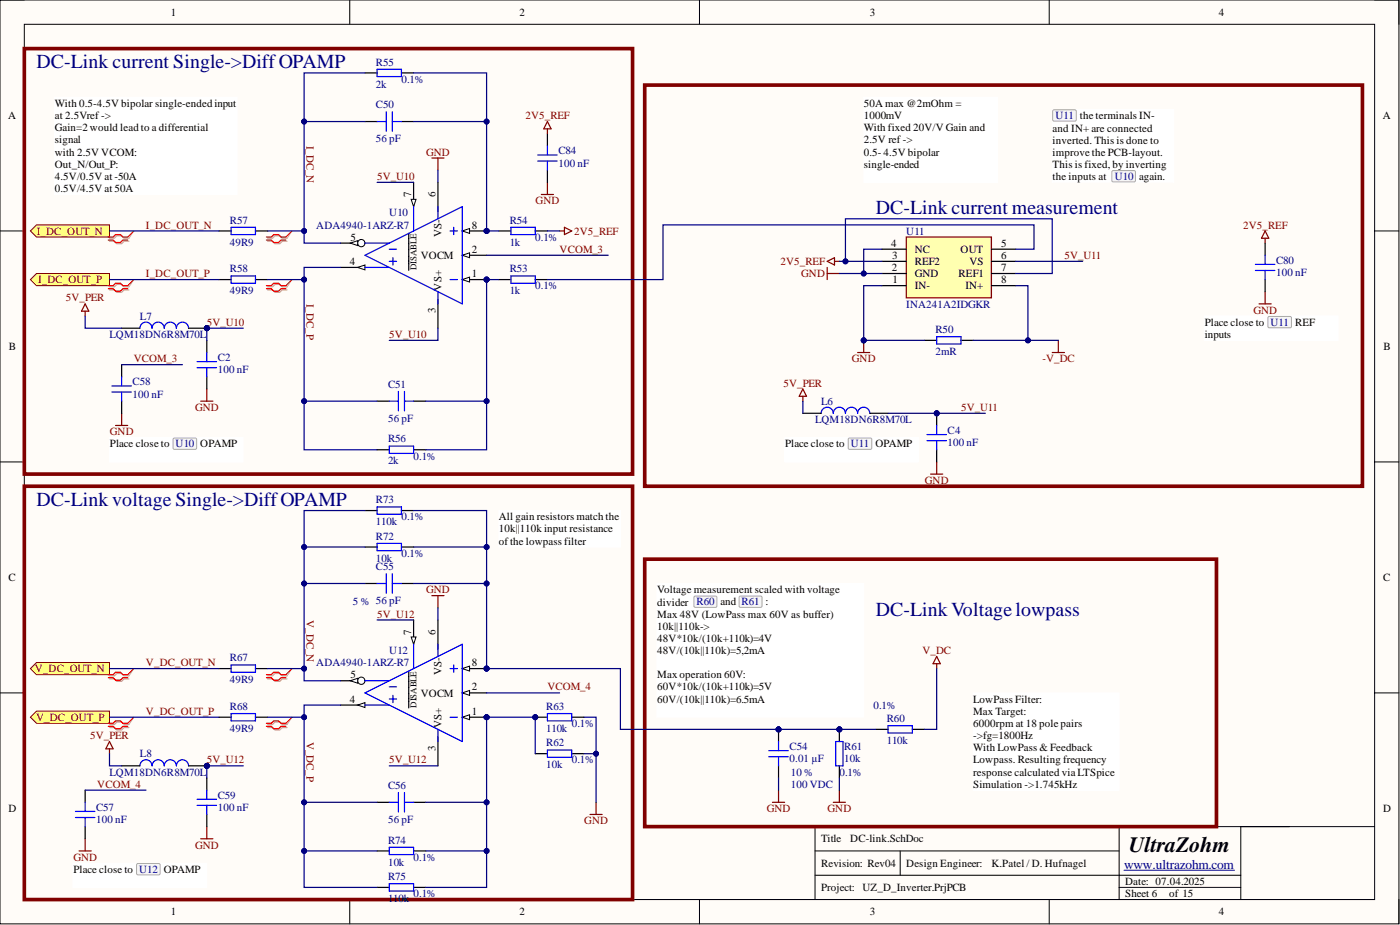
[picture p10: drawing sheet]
<svg xmlns="http://www.w3.org/2000/svg" width="292mm" height="193mm" viewBox="0 0 292 193" stroke-linecap="round" stroke-linejoin="round" font-family="sans-serif">
<defs><g id="words">
<text font-size="4.6" x="235.5" y="177.8">UltraZohm</text>
<g font-size="4.1" fill="#000080">
<text x="7.6" y="14.3">DC-Link current Single-&gt;DiffOPAMP</text>
<text x="182.7" y="44.7">DC-Link current measurement</text>
<text x="7.6" y="105.6">DC-Link voltage Single-&gt;DiffOPAMP</text>
<text x="182.7" y="128.4">DC-LinkVoltagelowpass</text>
</g>
<text font-size="2.8" fill="#000080" x="234.5" y="181.2">www.ultrazohm.com</text>
<g font-size="2.3">
<text x="35.6" y="3.3">1</text>
<text x="108.4" y="3.3">2</text>
<text x="181.5" y="3.3">3</text>
<text x="254.3" y="3.3">4</text>
<text x="11.4" y="22.3">With 0.5-4.5V bipolar single-ended input</text>
<text x="180.2" y="22.3">50A max @2mOhm =</text>
<text x="1.7" y="24.8">A</text>
<text x="11.4" y="24.8">at 2.5Vref -&gt;</text>
<text x="11.4" y="27.4">Gain=2 would lead to a differential</text>
<text x="11.4" y="29.9">signal</text>
<text x="180.2" y="24.8">1000mV</text>
<text x="180.2" y="27.4">With fixed 20V/V Gain and</text>
<text x="180.2" y="29.9">2.5V ref -&gt;</text>
<text x="219.6" y="27.5">and IN+ are connected</text>
<text x="288.5" y="24.8">A</text>
<text x="11.4" y="32.5">with 2.5V VCOM:</text>
<text x="11.4" y="35">Out_N/Out_P:</text>
<text x="180.2" y="32.5">0.5- 4.5V bipolar</text>
<text x="180.2" y="35">single-ended</text>
<text x="219.6" y="30">inverted. This is done to</text>
<text x="219.6" y="32.5">improve the PCB-layout.</text>
<text x="219.6" y="35">This is fixed, by inverting</text>
<text x="11.4" y="37.5">4.5V/0.5V at -50A</text>
<text x="11.4" y="40.1">0.5V/4.5V at 50A</text>
<text x="85.8" y="41.1" transform="rotate(-90 85.8 41.1)">7</text>
<text x="90.9" y="41.1" transform="rotate(-90 90.9 41.1)">6</text>
<text x="219.6" y="37.6">the inputs at</text>
<text x="98.5" y="47.7">8</text>
<text x="73.1" y="50.2">5</text>
<text x="92.1" y="49.5" transform="rotate(-90 92.1 49.5)">VS-</text>
<text x="98.5" y="52.7">2</text>
<text x="186" y="51.5">4</text>
<text x="190.9" y="52.7">NC</text>
<text x="200.4" y="52.7">OUT</text>
<text x="208.9" y="51.5">5</text>
<text x="73" y="55.3">4</text>
<text x="87.8" y="54">VOCM</text>
<text x="98.5" y="57.8">1</text>
<text x="186" y="56.6">2</text>
<text x="186.1" y="54">3</text>
<text x="186.2" y="59.1">1</text>
<text x="190.9" y="57.8">GND</text>
<text x="190.9" y="55.3">REF2</text>
<text x="200" y="57.8">REF1</text>
<text x="202.3" y="55.3">VS</text>
<text x="208.9" y="59.1">8</text>
<text x="208.9" y="56.6">7</text>
<text x="208.9" y="54">6</text>
<text x="90.9" y="65.3" transform="rotate(-90 90.9 65.3)">3</text>
<text x="92.1" y="60.6" transform="rotate(-90 92.1 60.6)">VS+</text>
<text x="190.9" y="60.4">IN-</text>
<text x="201.4" y="60.4">IN+</text>
<text x="251.4" y="68">Place close to U11 REF</text>
<text x="251.4" y="70.6">inputs</text>
<text x="1.9" y="73">B</text>
<text x="288.7" y="73">B</text>
<text x="22.9" y="93.3">Place close to U10 OPAMP</text>
<text x="163.8" y="93.3">Place close to U11 OPAMP</text>
<text x="104.1" y="108.5">All gain resistors match the</text>
<text x="104.1" y="111.1">10k||110k input resistance</text>
<text x="104.1" y="113.6">ofthe lowpass filter</text>
<text x="1.8" y="121.2">C</text>
<text x="137.1" y="123.8">Voltage measurement scaled with voltage</text>
<text x="288.6" y="121.2">C</text>
<text x="137.1" y="126.4">divider</text>
<text x="137.1" y="128.8">Max 48V (LowPass max 60V as buffer)</text>
<text x="137.1" y="131.4">10k||110k-&gt;</text>
<text x="85.8" y="132.4" transform="rotate(-90 85.8 132.4)">7</text>
<text x="90.9" y="132.4" transform="rotate(-90 90.9 132.4)">6</text>
<text x="137.1" y="133.9">48V*10k/(10k+110k)=4V</text>
<text x="137.1" y="136.4">48V/(10k||110k)=5,2mA</text>
<text x="73.1" y="141.5">5</text>
<text x="92.1" y="140.8" transform="rotate(-90 92.1 140.8)">VS-</text>
<text x="98.5" y="139">8</text>
<text x="137.1" y="141.5">Max operation 60V:</text>
<text x="73" y="146.6">4</text>
<text x="87.8" y="145.3">VOCM</text>
<text x="98.5" y="144">2</text>
<text x="98.5" y="149.1">1</text>
<text x="137.1" y="144">60V*10k/(10k+110k)=5V</text>
<text x="137.1" y="146.6">60V/(10k||110k)=6.5mA</text>
<text x="203" y="146.6">LowPass Filter:</text>
<text x="203" y="149.1">Max Target:</text>
<text x="92.1" y="151.9" transform="rotate(-90 92.1 151.9)">VS+</text>
<text x="203" y="151.7">6000rpm at 18 pole pairs</text>
<text x="203" y="154.2">-&gt;fg=1800Hz</text>
<text x="90.9" y="156.6" transform="rotate(-90 90.9 156.6)">3</text>
<text x="203" y="156.7">With LowPass &amp; Feedback</text>
<text x="203" y="159.3">Lowpass. Resulting frequency</text>
<text x="203" y="161.8">response calculated via LTSpice</text>
<text x="203" y="164.3">Simulation -&gt;1.745kHz</text>
<text x="1.8" y="169.4">D</text>
<text x="288.6" y="169.4">D</text>
<text x="171.3" y="175.7">Title</text>
<text x="177.4" y="175.7">DC-link.SchDoc</text>
<text x="15.3" y="182.1">Place close to U12 OPAMP</text>
<text x="171.3" y="180.8">Revision: Rev04</text>
<text x="171.3" y="185.9">Project: UZ_D_Inverter.PrjPCB</text>
<text x="189.1" y="180.8">Design Engineer:</text>
<text x="206.9" y="180.8">K.Patel / D. Hufnagel</text>
<text x="234.8" y="184.6">Date: 07.04.2025</text>
<text x="35.6" y="191">1</text>
<text x="108.4" y="191">2</text>
<text x="181.5" y="191">3</text>
<text x="234.8" y="187.2">Sheet 6</text>
<text x="243.9" y="187.2">of 15</text>
<text x="254.3" y="191">4</text>
</g>
<g font-size="2.3" fill="#000080">
<text x="78.4" y="13.7">R55</text>
<text x="83.8" y="17.2">0.1%</text>
<text x="78.4" y="22.6">C50</text>
<text x="78.4" y="18.3">2k</text>
<text x="78.4" y="29.7">56 pF</text>
<text x="116.5" y="32.2">C84</text>
<text x="116.5" y="34.7">100 nF</text>
<text x="48" y="46.7">R57</text>
<text x="66" y="47.7">ADA4940-1ARZ-R7</text>
<text x="81.2" y="45.1">U10</text>
<text x="106.3" y="46.7">R54</text>
<text x="48" y="51.2">49R9</text>
<text x="106.3" y="51.2">1k</text>
<text x="111.7" y="50.2">0.1%</text>
<text x="189.1" y="48.9">U11</text>
<text x="48" y="56.8">R58</text>
<text x="106.3" y="56.8">R53</text>
<text x="266.2" y="55">C80</text>
<text x="266.2" y="57.6">100 nF</text>
<text x="48" y="61.4">49R9</text>
<text x="106.3" y="61.4">1k</text>
<text x="111.7" y="60.4">0.1%</text>
<text x="189.1" y="64.2">INA241A2IDGKR</text>
<text x="22.8" y="70.5">LQM18DN6R8M70L</text>
<text x="29.2" y="66.7">L7</text>
<text x="195.2" y="69.5">R50</text>
<text x="45.4" y="75.3">C2</text>
<text x="45.4" y="77.9">100 nF</text>
<text x="195.2" y="74">2mR</text>
<text x="27.7" y="80.4">C58</text>
<text x="27.7" y="82.9">100 nF</text>
<text x="81" y="80.9">C51</text>
<text x="81" y="88">56 pF</text>
<text x="170.1" y="88.3">LQM18DN6R8M70L</text>
<text x="171.3" y="84.4">L6</text>
<text x="81" y="92.3">R56</text>
<text x="86.3" y="95.9">0.1%</text>
<text x="197.7" y="90.5">C4</text>
<text x="197.7" y="93.1">100 nF</text>
<text x="81" y="96.9">2k</text>
<text x="78.4" y="105">R73</text>
<text x="78.4" y="112.6">R72</text>
<text x="78.4" y="109.6">110k</text>
<text x="83.8" y="108.5">0.1%</text>
<text x="78.4" y="117.2">10k</text>
<text x="78.4" y="118.9">C55</text>
<text x="83.8" y="116.1">0.1%</text>
<text x="73.6" y="126.3">5 % 56 pF</text>
<text x="48" y="138">R67</text>
<text x="81.2" y="136.4">U12</text>
<text x="48" y="142.5">49R9</text>
<text x="66" y="139">ADA4940-1ARZ-R7</text>
<text x="48" y="148.1">R68</text>
<text x="114" y="148.1">R63</text>
<text x="182.2" y="147.8">0.1%</text>
<text x="48" y="152.7">49R9</text>
<text x="114" y="155.7">R62</text>
<text x="114" y="152.7">110k</text>
<text x="119.3" y="151.7">0.1%</text>
<text x="185" y="150.6">R60</text>
<text x="185" y="155.2">110k</text>
<text x="22.8" y="161.8">LQM18DN6R8M70L</text>
<text x="29.2" y="158">L8</text>
<text x="114" y="160.3">10k</text>
<text x="119.3" y="159.3">0.1%</text>
<text x="164.7" y="156.5">C54</text>
<text x="164.7" y="159">0.01 µF</text>
<text x="165" y="161.8">10 %</text>
<text x="175.1" y="161.8">0.1%</text>
<text x="176.1" y="156.5">R61</text>
<text x="176.1" y="159">10k</text>
<text x="45.4" y="166.6">C59</text>
<text x="81" y="164.6">C56</text>
<text x="165" y="164.3">100 VDC</text>
<text x="20.1" y="169.2">C57</text>
<text x="20.1" y="171.7">100 nF</text>
<text x="45.4" y="169.2">100 nF</text>
<text x="81" y="171.7">56 pF</text>
<text x="81" y="176">R74</text>
<text x="86.3" y="179.5">0.1%</text>
<text x="81" y="180.6">10k</text>
<text x="81" y="183.6">R75</text>
<text x="81" y="188.2">110k</text>
<text x="86.3" y="187.2">0.1%</text>
</g>
<g font-size="2.3" fill="#800000">
<text x="109.6" y="24.8">2V5_REF</text>
<text x="64" y="30.4" transform="rotate(90 64 30.4)">I_DC_N</text>
<text x="88.9" y="32.5">GND</text>
<text x="78.7" y="37.5">5V_U10</text>
<text x="30.5" y="47.7">I_DC_OUT_N</text>
<text x="111.8" y="42.6">GND</text>
<text x="259.4" y="47.7">2V5_REF</text>
<text x="7.7" y="48.9">I_DC_OUT_N</text>
<text x="116.8" y="52.7">VCOM_3</text>
<text x="119.8" y="48.9">2V5_REF</text>
<text x="8" y="59.1">I_DC_OUT_P</text>
<text x="30.5" y="57.8">I_DC_OUT_P</text>
<text x="162.9" y="55.3">2V5_REF</text>
<text x="167.2" y="57.8">GND</text>
<text x="222.1" y="54">5V_U11</text>
<text x="13.7" y="62.9">5V_PER</text>
<text x="64" y="63.4" transform="rotate(90 64 63.4)">I_DC_P</text>
<text x="261.5" y="65.4">GND</text>
<text x="43.1" y="68">5V_U10</text>
<text x="81.2" y="70.5">5V_U10</text>
<text x="27.9" y="75.6">VCOM_3</text>
<text x="177.7" y="75.6">GND</text>
<text x="217.5" y="75.6">-V_DC</text>
<text x="163.5" y="80.6">5V_PER</text>
<text x="40.7" y="85.7">GND</text>
<text x="200.5" y="85.7">5V_U11</text>
<text x="22.9" y="90.8">GND</text>
<text x="193" y="100.9">GND</text>
<text x="88.9" y="123.8">GND</text>
<text x="64" y="129.3" transform="rotate(90 64 129.3)">V_DC_N</text>
<text x="78.7" y="128.8">5V_U12</text>
<text x="192.5" y="136.4">V_DC</text>
<text x="7.3" y="140.2">V_DC_OUT_N</text>
<text x="30.5" y="139">V_DC_OUT_N</text>
<text x="30.5" y="149.1">V_DC_OUT_P</text>
<text x="114.2" y="144">VCOM_4</text>
<text x="7.5" y="150.4">V_DC_OUT_P</text>
<text x="18.8" y="154.2">5V_PER</text>
<text x="64" y="154.7" transform="rotate(90 64 154.7)">V_DC_P</text>
<text x="43.1" y="159.3">5V_U12</text>
<text x="81.2" y="159.3">5V_U12</text>
<text x="20.3" y="164.3">VCOM_4</text>
<text x="121.9" y="171.9">GND</text>
<text x="160" y="169.4">GND</text>
<text x="172.7" y="169.4">GND</text>
<text x="15.3" y="179.5">GND</text>
<text x="40.7" y="177">GND</text>
</g>
<g font-size="2.3" fill="#00008b">
<text x="220.2" y="24.8">U11 the terminals IN-</text>
<text x="232.6" y="37.5">U10 again.</text>
<text x="145.3" y="126.3">R60 and R61 :</text>
</g>
<g font-size="1.9">
<text x="86.9" y="56.4" transform="rotate(-90 86.9 56.4)">DISABLE</text>
<text x="86.9" y="147.7" transform="rotate(-90 86.9 147.7)">DISABLE</text>
</g>
</g></defs>
<path d="M0 0h291.9v192.7h-291.9z" fill-rule="evenodd" fill="#fffcf8"/>
<path d="M0 0h291.9v192.7h-291.9z" fill="none" stroke="#000" stroke-width=".21"/>
<path d="M5.1 5.1h281.7v182.6h-281.7z" fill-rule="evenodd" fill="#fffcf8"/>
<g fill="none" stroke="#000" stroke-width=".21">
<path d="M0 0h5.1M73 0v5.1M145.9 0v5.1M218.9 0v5.1M286.8 0h5.1v5.1M5.1 5.1h281.7v182.6h-281.7zM0 48.2h5.1M286.8 48.2h5.1M0 96.4h5.1M286.8 96.4h5.1M0 144.6h5.1M286.8 144.6h5.1"/>
<path d="M170.1 177.5h63.4M187.8 177.5v5.1M233.5 172.4v15.3M258.9 172.4v15.3M286.8 172.4h-116.7v15.3M73 187.7v5M145.9 187.7v5M170.1 182.6h88.8M218.9 187.7v5M233.5 185.1h25.4M291.9 187.7v5"/>
</g>
<path d="M234.5 181.5h23.1" fill="none" stroke="#000080" stroke-width=".21"/>
<path d="M178.9 73.5h2.6M180.2 71v2.5M219.5 73.5h2.6M220.8 71v2.5" fill="none" stroke="#800000" stroke-width=".25"/>
<circle cx="180.2" cy="71" r=".51" fill="#000080"/>
<circle cx="180.2" cy="71" r=".51" fill="none" stroke="#000080" stroke-width=".21"/>
<path d="M90.1 33h2.5M91.4 33v2.5" fill="none" stroke="#800000" stroke-width=".25"/>
<path d="M76.1 25.4h2.6M83.8 25.4h2.5" fill="none" stroke="#000" stroke-width=".25"/>
<path d="M78.7 25.4h1.9M80.6 23.3v4.1M81.9 25.4h1.9M81.9 23.3v4.1" fill="none" stroke="#00f" stroke-width=".25"/>
<path d="M6.3 48.2l1.3-1.3h15.2v2.5h-15.2z" fill-rule="evenodd" fill="#ffff80"/>
<path d="M6.3 48.2l1.3-1.3h15.2v2.5h-15.2z" fill="none" stroke="#800000" stroke-width=".21"/>
<path d="M6.3 58.3l1.3-1.2h15.2v2.5h-15.2z" fill-rule="evenodd" fill="#ffff80"/>
<path d="M6.3 58.3l1.3-1.2h15.2v2.5h-15.2z" fill="none" stroke="#800000" stroke-width=".21"/>
<path d="M22.8 50.3h1.1l.5 .5h1l.5-.5h1M22.8 49.7h1.1l.5-.5h1l.5 .5h1M22.8 59.8h1.1l.5-.5h1l.5 .5h1M22.8 60.5h1.1l.5 .5h1l.5-.5h1" fill="none" stroke="#d0a19e" stroke-width=".25"/>
<path d="M27.9 48.2l-1 1.5M27.9 58.3l-1 1.5" fill="none" stroke="#d0a19e" stroke-width=".21"/>
<path d="M22.6 50.1h1l.5 .5h1l.5-.5h1M22.6 49.4h1l.5-.5h1l.5 .5h1M22.6 59.6h1l.5-.5h1l.5 .5h1M22.6 60.2h1l.5 .5h1l.5-.5h1" fill="none" stroke="#f00" stroke-width=".25"/>
<path d="M27.9 48.2l-1.3 1.2M27.9 58.3l-1.3 1.3" fill="none" stroke="#f00" stroke-width=".21"/>
<g fill="none" stroke="#000" stroke-width=".25">
<path d="M76.1 15.2h2.6M83.8 15.2h2.5M45.7 48.2h2.5M45.7 58.3h2.5M53.3 48.2h2.5M53.3 58.3h2.5M104.1 48.2h2.5M104.1 58.3h2.5M111.7 48.2h2.5M111.7 58.3h2.5M78.7 83.7h2.5M78.7 93.8h2.5"/>
<path d="M86.3 83.7h2.5M86.3 93.8h2.5"/>
</g>
<path d="M78.7 14.5h5.1v1.5h-5.1zM48.2 47.4h5.1v1.5h-5.1zM48.2 57.6h5.1v1.5h-5.1zM106.6 47.4h5.1v1.5h-5.1zM106.6 57.6h5.1v1.5h-5.1zM81.2 83.7h1.9M81.2 93.1h5.1v1.5h-5.1zM83.1 81.7v4M84.4 83.7h1.9M84.4 81.7v4" fill="none" stroke="#00f" stroke-width=".25"/>
<path d="M90.1 124.3h2.5M91.4 124.3v2.5" fill="none" stroke="#800000" stroke-width=".25"/>
<path d="M6.3 139.5l1.3-1.3h15.2v2.5h-15.2z" fill-rule="evenodd" fill="#ffff80"/>
<path d="M6.3 139.5l1.3-1.3h15.2v2.5h-15.2z" fill="none" stroke="#800000" stroke-width=".21"/>
<path d="M6.3 149.6l1.3-1.2h15.2v2.5h-15.2z" fill-rule="evenodd" fill="#ffff80"/>
<path d="M6.3 149.6l1.3-1.2h15.2v2.5h-15.2z" fill="none" stroke="#800000" stroke-width=".21"/>
<path d="M22.8 141.6h1.1l.5 .5h1l.5-.5h1M22.8 141h1.1l.5-.5h1l.5 .5h1M22.8 151.8h1.1l.5 .5h1l.5-.5h1M22.8 151.1h1.1l.5-.5h1l.5 .5h1" fill="none" stroke="#d0a19e" stroke-width=".25"/>
<path d="M27.9 139.5l-1 1.5M27.9 149.6l-1 1.5" fill="none" stroke="#d0a19e" stroke-width=".21"/>
<path d="M22.6 141.4h1l.5 .5h1l.5-.5h1M22.6 140.7h1l.5-.5h1l.5 .5h1M22.6 151.5h1l.5 .5h1l.5-.5h1M22.6 150.9h1l.5-.5h1l.5 .5h1" fill="none" stroke="#f00" stroke-width=".25"/>
<path d="M27.9 139.5l-1.3 1.2M27.9 149.6l-1.3 1.3" fill="none" stroke="#f00" stroke-width=".21"/>
<path d="M45.7 139.5h2.5M53.3 139.5h2.5M45.7 149.6h2.5M53.3 149.6h2.5M78.7 167.4h2.5M86.3 167.4h2.5" fill="none" stroke="#000" stroke-width=".25"/>
<path d="M48.2 138.7h5.1v1.5h-5.1zM48.2 148.9h5.1v1.5h-5.1zM81.2 167.4h1.9M83.1 165.3v4.1M84.4 167.4h1.9M84.4 165.3v4.1" fill="none" stroke="#00f" stroke-width=".25"/>
<path d="M137.1 121.7h43.1v27.9h-43.1z" fill-rule="evenodd" fill="#fff"/>
<path d="M137.1 121.7h43.1v27.9h-43.1z" fill="none" stroke="#fff" stroke-width=".21"/>
<path d="M144.9 124.4h4.5l.2 .2-.1 2-.2 .1h-4.4l-.1-.3v-1.8z" fill="#f5f5f5"/>
<path d="M144.9 124.4h4.5l.2 .2-.1 2-.2 .1h-4.4l-.1-.3v-1.8z" fill="none" stroke="#a9a9a9" stroke-width=".21"/>
<path d="M154.4 124.4h4.5l.1 .2v2l-.3 .1h-4.3l-.2-.3v-1.8z" fill="#f5f5f5"/>
<path d="M154.4 124.4h4.5l.1 .2v2l-.3 .1h-4.3l-.2-.3v-1.8z" fill="none" stroke="#a9a9a9" stroke-width=".21"/>
<path d="M182.7 152.2h2.6M190.4 152.2h2.5" fill="none" stroke="#000" stroke-width=".25"/>
<path d="M185.3 151.4h5.1v1.5h-5.1z" fill="none" stroke="#00f" stroke-width=".25"/>
<g fill="none" stroke="#800000" stroke-width=".25">
<path d="M17.8 64.9v1M17.8 63.4l.7 1.5h-1.5zM24.1 88.8h2.5M25.4 86.2v2.6M41.9 83.7h2.5M43.1 81.1v2.6M195.4 136.9l.8 1.6h-1.5zM195.4 138.5v1M22.8 154.7l.8 1.5h-1.5zM22.8 156.2v1M16.5 177.5h2.5M17.8 175v2.5"/>
<path d="M41.9 175h2.5M43.1 172.4v2.6M173.9 167.4h2.5M175.1 164.8v2.6"/>
</g>
<path d="M22.8 91.3h28v5.1h-28z" fill-rule="evenodd" fill="#fff"/>
<path d="M22.8 91.3h28v5.1h-28z" fill="none" stroke="#fff" stroke-width=".21"/>
<path d="M36.3 91.4h4.6l.1 .3v1.9l-.3 .1h-4.4l-.2-.3v-1.7z" fill="#f5f5f5"/>
<path d="M36.3 91.4h4.6l.1 .3v1.9l-.3 .1h-4.4l-.2-.3v-1.7z" fill="none" stroke="#a9a9a9" stroke-width=".21"/>
<path d="M15.2 180.1h27.9v5h-27.9z" fill-rule="evenodd" fill="#fff"/>
<path d="M15.2 180.1h27.9v5h-27.9z" fill="none" stroke="#fff" stroke-width=".21"/>
<path d="M28.5 180.3l.3-.2 4.5 .1 .1 .2v2l-.3 .1h-4.5l-.1-.3z" fill="#f5f5f5"/>
<path d="M28.5 180.3l.3-.2 4.5 .1 .1 .2v2l-.3 .1h-4.5l-.1-.3z" fill="none" stroke="#a9a9a9" stroke-width=".21"/>
<path d="M55.8 50.3h1.1l.5 .5h1l.5-.5h1M55.8 49.7h1.1l.5-.5h1l.5 .5h1M55.8 59.8h1.1l.5-.5h1l.5 .5h1M55.8 60.5h1.1l.5 .5h1l.5-.5h1M55.8 151.8h1.1l.5 .5h1l.5-.5h1M55.8 151.1h1.1l.5-.5h1l.5 .5h1M55.8 141.6h1.1l.5 .5h1l.5-.5h1M55.8 141h1.1l.5-.5h1l.5 .5h1" fill="none" stroke="#d0a19e" stroke-width=".25"/>
<path d="M60.9 48.2l-1 1.5M60.9 58.3l-1 1.5M60.9 139.5l-1 1.5M60.9 149.6l-1 1.5" fill="none" stroke="#d0a19e" stroke-width=".21"/>
<path d="M55.6 50.1h1l.5 .5h1l.5-.5h1M55.6 49.4h1l.5-.5h1l.5 .5h1M55.6 59.6h1l.5-.5h1l.5 .5h1M55.6 60.2h1l.5 .5h1l.5-.5h1M55.6 151.5h1l.5 .5h1l.5-.5h1M55.6 150.9h1l.5-.5h1l.5 .5h1M55.6 141.4h1l.5 .5h1l.5-.5h1M55.6 140.7h1l.5-.5h1l.5 .5h1" fill="none" stroke="#f00" stroke-width=".25"/>
<path d="M60.9 48.2l-1.3 1.2M60.9 58.3l-1.3 1.3M60.9 139.5l-1.3 1.2M60.9 149.6l-1.3 1.3" fill="none" stroke="#f00" stroke-width=".21"/>
<circle cx="175.1" cy="152.2" r=".51" fill="#000080"/>
<circle cx="175.1" cy="152.2" r=".51" fill="none" stroke="#000080" stroke-width=".21"/>
<path d="M175.1 152.2v2.5M175.1 159.8v2.5" fill="none" stroke="#000" stroke-width=".25"/>
<circle cx="175.1" cy="152.2" r=".51" fill="#000080"/>
<circle cx="175.1" cy="152.2" r=".51" fill="none" stroke="#000080" stroke-width=".21"/>
<path d="M195.4 70.2h5.1v1.6h-5.1zM171.3 86.2a1.27 1.27 0 0 1 1.3-1.2 1.27 1.27 0 0 1 1.3 1.2 1.27 1.27 0 0 1 1.2-1.2 1.27 1.27 0 0 1 1.3 1.2 1.27 1.27 0 0 1 1.3-1.2 1.27 1.27 0 0 1 1.2 1.2 1.27 1.27 0 0 1 1.3-1.2 1.27 1.27 0 0 1 1.3 1.2M174.4 154.7h1.5v5.1h-1.5z" fill="none" stroke="#00f" stroke-width=".25"/>
<path d="M192.9 71h2.5M200.5 71h2.5M167.5 86.2h3.8M181.5 86.2h3.8" fill="none" stroke="#000" stroke-width=".25"/>
<path d="M114.2 38v2.6M112.9 40.6h2.6M172.6 55.8v2.5M172.6 57.1h2.5M262.7 63.4h2.5M264 60.9v2.5" fill="none" stroke="#800000" stroke-width=".25"/>
<path d="M5.1 10.1h126.9v88.8h-126.9zM134.5 17.7h149.8v83.7h-149.8zM5.1 101.4h126.9v86.3h-126.9zM134.5 116.7h119.3v55.7h-119.3z" fill="none" stroke="#800000" stroke-width=".76"/>
<circle cx="43.1" cy="159.8" r=".51" fill="#000080"/>
<circle cx="43.1" cy="159.8" r=".51" fill="none" stroke="#000080" stroke-width=".21"/>
<path d="M29.2 159.8a1.27 1.27 0 0 1 1.3-1.3 1.27 1.27 0 0 1 1.2 1.3 1.27 1.27 0 0 1 1.3-1.3 1.27 1.27 0 0 1 1.3 1.3 1.27 1.27 0 0 1 1.2-1.3 1.27 1.27 0 0 1 1.3 1.3 1.27 1.27 0 0 1 1.3-1.3 1.27 1.27 0 0 1 1.2 1.3" fill="none" stroke="#00f" stroke-width=".25"/>
<path d="M25.4 159.8h3.8M39.3 159.8h3.8" fill="none" stroke="#000" stroke-width=".25"/>
<circle cx="43.1" cy="159.8" r=".51" fill="#000080"/>
<circle cx="43.1" cy="159.8" r=".51" fill="none" stroke="#000080" stroke-width=".21"/>
<path d="M167.5 81.1l.8 1.6h-1.5zM167.5 82.7v1" fill="none" stroke="#800000" stroke-width=".25"/>
<circle cx="43.1" cy="68.5" r=".51" fill="#000080"/>
<circle cx="43.1" cy="68.5" r=".51" fill="none" stroke="#000080" stroke-width=".21"/>
<path d="M29.2 68.5a1.27 1.27 0 0 1 1.3-1.3 1.27 1.27 0 0 1 1.2 1.3 1.27 1.27 0 0 1 1.3-1.3 1.27 1.27 0 0 1 1.3 1.3 1.27 1.27 0 0 1 1.2-1.3 1.27 1.27 0 0 1 1.3 1.3 1.27 1.27 0 0 1 1.3-1.3 1.27 1.27 0 0 1 1.2 1.3" fill="none" stroke="#00f" stroke-width=".25"/>
<path d="M25.4 68.5h3.8M39.3 68.5h3.8" fill="none" stroke="#000" stroke-width=".25"/>
<circle cx="43.1" cy="68.5" r=".51" fill="#000080"/>
<circle cx="43.1" cy="68.5" r=".51" fill="none" stroke="#000080" stroke-width=".21"/>
<circle cx="43.1" cy="68.5" r=".51" fill="#000080"/>
<circle cx="43.1" cy="68.5" r=".51" fill="none" stroke="#000080" stroke-width=".21"/>
<circle cx="43.1" cy="159.8" r=".51" fill="#000080"/>
<circle cx="43.1" cy="159.8" r=".51" fill="none" stroke="#000080" stroke-width=".21"/>
<path d="M123.1 169.9h2.5M124.4 167.4v2.5" fill="none" stroke="#800000" stroke-width=".25"/>
<path d="M111.7 157.2h2.5M119.3 157.2h2.5" fill="none" stroke="#000" stroke-width=".25"/>
<path d="M114.2 156.5h5.1v1.5h-5.1z" fill="none" stroke="#00f" stroke-width=".25"/>
<circle cx="111.7" cy="149.6" r=".51" fill="#000080"/>
<circle cx="111.7" cy="149.6" r=".51" fill="none" stroke="#000080" stroke-width=".21"/>
<path d="M111.7 149.6h2.5" fill="none" stroke="#000" stroke-width=".25"/>
<circle cx="111.7" cy="149.6" r=".51" fill="#000080"/>
<circle cx="111.7" cy="149.6" r=".51" fill="none" stroke="#000080" stroke-width=".21"/>
<path d="M76.1 114.1h2.6M76.1 106.5h2.6M83.8 114.1h2.5M83.8 106.5h2.5M119.3 149.6h2.5M78.7 177.5h2.5M86.3 177.5h2.5M78.7 185.1h2.5M86.3 185.1h2.5" fill="none" stroke="#000" stroke-width=".25"/>
<path d="M78.7 105.7h5.1v1.6h-5.1zM78.7 113.4h5.1v1.5h-5.1zM114.2 148.9h5.1v1.5h-5.1zM81.2 176.8h5.1v1.5h-5.1zM81.2 184.4h5.1v1.5h-5.1z" fill="none" stroke="#00f" stroke-width=".25"/>
<path d="M194.2 98.9h2.5M195.4 96.4v2.5" fill="none" stroke="#800000" stroke-width=".25"/>
<circle cx="101.5" cy="48.2" r=".51" fill="#000080"/>
<circle cx="101.5" cy="48.2" r=".51" fill="none" stroke="#000080" stroke-width=".21"/>
<circle cx="101.5" cy="58.3" r=".51" fill="#000080"/>
<circle cx="101.5" cy="58.3" r=".51" fill="none" stroke="#000080" stroke-width=".21"/>
<path d="M96.4 48.2h5.1" fill="none" stroke="#000" stroke-width=".25"/>
<path d="M96.4 48.2l1.6-.5v1z" fill="#f8fcff"/>
<path d="M96.4 48.2l1.6-.5v1z" fill="none" stroke="#000" stroke-width=".21"/>
<circle cx="101.5" cy="48.2" r=".51" fill="#000080"/>
<circle cx="101.5" cy="48.2" r=".51" fill="none" stroke="#000080" stroke-width=".21"/>
<path d="M96.4 53.3h5.1" fill="none" stroke="#000" stroke-width=".25"/>
<path d="M96.4 53.3l1.6-.6v1.1z" fill="#f8fcff"/>
<path d="M96.4 53.3l1.6-.6v1.1z" fill="none" stroke="#000" stroke-width=".21"/>
<path d="M71.1 55.8h5M91.4 62.4v6.1" fill="none" stroke="#000" stroke-width=".25"/>
<path d="M74.6 55.8l1.5-.5v1z" fill="#f8fcff"/>
<path d="M74.6 55.8l1.5-.5v1z" fill="none" stroke="#000" stroke-width=".21"/>
<path d="M71.1 50.7h5" fill="none" stroke="#000" stroke-width=".25"/>
<circle cx="75.4" cy="50.7" r=".76" fill="#f8fcff"/>
<circle cx="75.4" cy="50.7" r=".76" fill="none" stroke="#000" stroke-width=".21"/>
<path d="M73.1 50.7l1.5-.5v1z" fill="#f8fcff"/>
<path d="M73.1 50.7l1.5-.5v1z" fill="none" stroke="#000" stroke-width=".21"/>
<path d="M86.3 38v5.1M91.4 38v6.1" fill="none" stroke="#000" stroke-width=".25"/>
<path d="M85.8 41.6h1l-.5 1.5z" fill="#f8fcff"/>
<path d="M85.8 41.6h1l-.5 1.5z" fill="none" stroke="#000" stroke-width=".21"/>
<path d="M85.3 48.7v7.7M96.4 58.3h5.1" fill="none" stroke="#000" stroke-width=".25"/>
<path d="M96.4 58.3l1.6-.5v1z" fill="#f8fcff"/>
<path d="M96.4 58.3l1.6-.5v1z" fill="none" stroke="#000" stroke-width=".21"/>
<circle cx="101.5" cy="58.3" r=".51" fill="#000080"/>
<circle cx="101.5" cy="58.3" r=".51" fill="none" stroke="#000080" stroke-width=".21"/>
<path d="M76.1 53.3l20.3-10.2v20.3zM76.1 55.8h5.1M76.1 50.7h5.1M81.2 54.5h1.5M81.2 52h1.5M82 53.8v1.5M86.3 43.1v5.1M91.4 43.1v2.5M93.9 58.3h1.5M93.9 48.2h1.5M94.7 47.4v1.5M91.4 60.9v2.5" fill="none" stroke="#00f" stroke-width=".25"/>
<circle cx="101.5" cy="139.5" r=".51" fill="#000080"/>
<circle cx="101.5" cy="139.5" r=".51" fill="none" stroke="#000080" stroke-width=".21"/>
<circle cx="101.5" cy="149.6" r=".51" fill="#000080"/>
<circle cx="101.5" cy="149.6" r=".51" fill="none" stroke="#000080" stroke-width=".21"/>
<path d="M96.4 139.5h5.1" fill="none" stroke="#000" stroke-width=".25"/>
<path d="M96.4 139.5l1.6-.5v1z" fill="#f8fcff"/>
<path d="M96.4 139.5l1.6-.5v1z" fill="none" stroke="#000" stroke-width=".21"/>
<circle cx="101.5" cy="139.5" r=".51" fill="#000080"/>
<circle cx="101.5" cy="139.5" r=".51" fill="none" stroke="#000080" stroke-width=".21"/>
<path d="M96.4 144.6h5.1" fill="none" stroke="#000" stroke-width=".25"/>
<path d="M96.4 144.6l1.6-.6v1.1z" fill="#f8fcff"/>
<path d="M96.4 144.6l1.6-.6v1.1z" fill="none" stroke="#000" stroke-width=".21"/>
<path d="M71.1 147.1h5M91.4 153.7v6.1" fill="none" stroke="#000" stroke-width=".25"/>
<path d="M74.6 147.1l1.5-.5v1z" fill="#f8fcff"/>
<path d="M74.6 147.1l1.5-.5v1z" fill="none" stroke="#000" stroke-width=".21"/>
<path d="M71.1 142h5" fill="none" stroke="#000" stroke-width=".25"/>
<circle cx="75.4" cy="142" r=".76" fill="#f8fcff"/>
<circle cx="75.4" cy="142" r=".76" fill="none" stroke="#000" stroke-width=".21"/>
<path d="M73.1 142l1.5-.5v1z" fill="#f8fcff"/>
<path d="M73.1 142l1.5-.5v1z" fill="none" stroke="#000" stroke-width=".21"/>
<path d="M86.3 129.3v5.1M91.4 129.3v6.1" fill="none" stroke="#000" stroke-width=".25"/>
<path d="M85.8 132.9h1l-.5 1.5z" fill="#f8fcff"/>
<path d="M85.8 132.9h1l-.5 1.5z" fill="none" stroke="#000" stroke-width=".21"/>
<path d="M85.3 140v7.7M96.4 149.6h5.1" fill="none" stroke="#000" stroke-width=".25"/>
<path d="M96.4 149.6l1.6-.5v1z" fill="#f8fcff"/>
<path d="M96.4 149.6l1.6-.5v1z" fill="none" stroke="#000" stroke-width=".21"/>
<circle cx="101.5" cy="149.6" r=".51" fill="#000080"/>
<circle cx="101.5" cy="149.6" r=".51" fill="none" stroke="#000080" stroke-width=".21"/>
<g fill="none" stroke="#00f" stroke-width=".25">
<path d="M112.2 32.3h4M112.2 33.6h4M114.2 30.4v1.9M114.2 33.6v1.9M261.9 55.2h4.1M261.9 56.4h4.1M264 53.3v1.9M264 56.4v1.9M25.4 78.6v1.9M41.1 75.4h4.1M41.1 76.7h4.1M43.1 73.5v1.9"/>
<path d="M43.1 76.7v1.9M23.4 80.5h4M23.4 81.8h4M25.4 81.8v1.9M86.3 134.4v5.1M91.4 134.4v2.5M93.9 139.5h1.5M94.7 138.7v1.5M76.1 144.6l20.3-10.2v20.3zM76.1 147.1h5.1M76.1 142h5.1M81.2 145.8h1.5"/>
<path d="M81.2 143.3h1.5M82 145.1v1.5M91.4 152.2v2.5M93.9 149.6h1.5M15.7 169.3h4.1M15.7 170.5h4.1M17.8 167.4v1.9M17.8 170.5v1.9M41.1 166.7h4.1M41.1 168h4.1M43.1 164.8v1.9M43.1 168v1.9"/>
</g>
<path d="M114.2 27.9v2.5M114.2 35.5v2.5M264 50.7v2.6M264 58.3v2.6M25.4 76.1v2.5M43.1 71v2.5M43.1 78.6v2.5M25.4 83.7v2.5M17.8 164.8v2.6M17.8 172.4v2.6M43.1 162.3v2.5M43.1 169.9v2.5" fill="none" stroke="#000" stroke-width=".25"/>
<path d="M104.1 106.5h25.3v7.6h-25.3z" fill-rule="evenodd" fill="#fff"/>
<path d="M104.1 106.5h25.3v7.6h-25.3z" fill="none" stroke="#fff" stroke-width=".21"/>
<path d="M76.1 121.7h2.6M83.8 121.7h2.5" fill="none" stroke="#000" stroke-width=".25"/>
<path d="M80.6 119.7v4.1M81.9 119.7v4.1M78.7 121.7h1.9M81.9 121.7h1.9" fill="none" stroke="#00f" stroke-width=".25"/>
<circle cx="162.4" cy="152.2" r=".51" fill="#000080"/>
<circle cx="162.4" cy="152.2" r=".51" fill="none" stroke="#000080" stroke-width=".21"/>
<path d="M162.4 152.2v2.5M162.4 159.8v2.5" fill="none" stroke="#000" stroke-width=".25"/>
<circle cx="162.4" cy="152.2" r=".51" fill="#000080"/>
<circle cx="162.4" cy="152.2" r=".51" fill="none" stroke="#000080" stroke-width=".21"/>
<path d="M160.4 156.6h4.1M160.4 157.9h4.1M162.4 154.7v1.9M162.4 157.9v1.9" fill="none" stroke="#00f" stroke-width=".25"/>
<path d="M161.2 167.4h2.5M162.4 164.8v2.6" fill="none" stroke="#800000" stroke-width=".25"/>
<path d="M203 144.6h30.5v20.2h-30.5z" fill-rule="evenodd" fill="#fff"/>
<path d="M203 144.6h30.5v20.2h-30.5z" fill="none" stroke="#fff" stroke-width=".21"/>
<path d="M172.6 54.5l1.5-.7v1.5zM174.1 54.5h1M264 48.2l.7 1.5h-1.5zM264 49.7v1" fill="none" stroke="#800000" stroke-width=".25"/>
<path d="M189.1 49.4h17.8v12.7h-17.8z" fill-rule="evenodd" fill="#ffffb0"/>
<path d="M114.2 25.4l.8 1.5h-1.5zM114.2 26.9v1M189.1 49.4h17.8v12.7h-17.8z" fill="none" stroke="#800000" stroke-width=".25"/>
<path d="M184 59.6h5.1M184 57.1h5.1M184 54.5h5.1M184 52h5.1M206.9 59.6h5M206.9 57.1h5M206.9 54.5h5M206.9 52h5" fill="none" stroke="#000" stroke-width=".25"/>
<circle cx="195.4" cy="86.2" r=".51" fill="#000080"/>
<circle cx="195.4" cy="86.2" r=".51" fill="none" stroke="#000080" stroke-width=".21"/>
<path d="M195.4 86.2v2.6M195.4 93.8v2.6" fill="none" stroke="#000" stroke-width=".25"/>
<circle cx="195.4" cy="86.2" r=".51" fill="#000080"/>
<circle cx="195.4" cy="86.2" r=".51" fill="none" stroke="#000080" stroke-width=".21"/>
<path d="M193.4 90.7h4.1M193.4 91.9h4.1M195.4 88.8v1.9M195.4 91.9v1.9" fill="none" stroke="#00f" stroke-width=".25"/>
<path d="M116.8 48.2h1M117.8 47.4l1.5 .8-1.5 .7z" fill="none" stroke="#800000" stroke-width=".25"/>
<path d="M91.4 35.5v2.5M71.1 55.8h-7.6v2.5h-7.7" fill="none" stroke="#000080" stroke-width=".25"/>
<circle cx="63.5" cy="58.3" r=".51" fill="#000080"/>
<circle cx="63.5" cy="58.3" r=".51" fill="none" stroke="#000080" stroke-width=".21"/>
<path d="M55.8 48.2h7.7v2.5h7.6" fill="none" stroke="#000080" stroke-width=".25"/>
<circle cx="63.5" cy="48.2" r=".51" fill="#000080"/>
<circle cx="63.5" cy="48.2" r=".51" fill="none" stroke="#000080" stroke-width=".21"/>
<path d="M63.5 58.3v25.4h15.2" fill="none" stroke="#000080" stroke-width=".25"/>
<circle cx="63.5" cy="83.7" r=".51" fill="#000080"/>
<circle cx="63.5" cy="83.7" r=".51" fill="none" stroke="#000080" stroke-width=".21"/>
<circle cx="63.5" cy="58.3" r=".51" fill="#000080"/>
<circle cx="63.5" cy="58.3" r=".51" fill="none" stroke="#000080" stroke-width=".21"/>
<path d="M76.1 25.4h-12.6v22.8" fill="none" stroke="#000080" stroke-width=".25"/>
<circle cx="63.5" cy="48.2" r=".51" fill="#000080"/>
<circle cx="63.5" cy="48.2" r=".51" fill="none" stroke="#000080" stroke-width=".21"/>
<circle cx="63.5" cy="25.4" r=".51" fill="#000080"/>
<circle cx="63.5" cy="25.4" r=".51" fill="none" stroke="#000080" stroke-width=".21"/>
<path d="M76.1 15.2h-12.6v10.2" fill="none" stroke="#000080" stroke-width=".25"/>
<circle cx="63.5" cy="25.4" r=".51" fill="#000080"/>
<circle cx="63.5" cy="25.4" r=".51" fill="none" stroke="#000080" stroke-width=".21"/>
<path d="M86.3 15.2h15.2v10.2h-15.2" fill="none" stroke="#000080" stroke-width=".25"/>
<circle cx="101.5" cy="25.4" r=".51" fill="#000080"/>
<circle cx="101.5" cy="25.4" r=".51" fill="none" stroke="#000080" stroke-width=".21"/>
<path d="M63.5 83.7v10.1h15.2" fill="none" stroke="#000080" stroke-width=".25"/>
<circle cx="63.5" cy="83.7" r=".51" fill="#000080"/>
<circle cx="63.5" cy="83.7" r=".51" fill="none" stroke="#000080" stroke-width=".21"/>
<path d="M88.8 83.7h12.7v10.1h-12.7" fill="none" stroke="#000080" stroke-width=".25"/>
<circle cx="101.5" cy="83.7" r=".51" fill="#000080"/>
<circle cx="101.5" cy="83.7" r=".51" fill="none" stroke="#000080" stroke-width=".21"/>
<path d="M101.5 58.3v25.4" fill="none" stroke="#000080" stroke-width=".25"/>
<circle cx="101.5" cy="83.7" r=".51" fill="#000080"/>
<circle cx="101.5" cy="83.7" r=".51" fill="none" stroke="#000080" stroke-width=".21"/>
<circle cx="101.5" cy="58.3" r=".51" fill="#000080"/>
<circle cx="101.5" cy="58.3" r=".51" fill="none" stroke="#000080" stroke-width=".21"/>
<path d="M101.5 25.4v22.8" fill="none" stroke="#000080" stroke-width=".25"/>
<circle cx="101.5" cy="48.2" r=".51" fill="#000080"/>
<circle cx="101.5" cy="48.2" r=".51" fill="none" stroke="#000080" stroke-width=".21"/>
<circle cx="101.5" cy="25.4" r=".51" fill="#000080"/>
<circle cx="101.5" cy="25.4" r=".51" fill="none" stroke="#000080" stroke-width=".21"/>
<path d="M91.4 126.8v2.5M71.1 147.1h-7.6v2.5h-7.7" fill="none" stroke="#000080" stroke-width=".25"/>
<circle cx="63.5" cy="149.6" r=".51" fill="#000080"/>
<circle cx="63.5" cy="149.6" r=".51" fill="none" stroke="#000080" stroke-width=".21"/>
<path d="M55.8 139.5h7.7v2.5h7.6" fill="none" stroke="#000080" stroke-width=".25"/>
<circle cx="63.5" cy="139.5" r=".51" fill="#000080"/>
<circle cx="63.5" cy="139.5" r=".51" fill="none" stroke="#000080" stroke-width=".21"/>
<path d="M195.4 139.5v12.7h-2.5M175.1 152.2h7.6M175.1 162.3v2.5" fill="none" stroke="#000080" stroke-width=".25"/>
<circle cx="175.1" cy="152.2" r=".51" fill="#000080"/>
<circle cx="175.1" cy="152.2" r=".51" fill="none" stroke="#000080" stroke-width=".21"/>
<path d="M162.4 152.2h12.7" fill="none" stroke="#000080" stroke-width=".25"/>
<circle cx="175.1" cy="152.2" r=".51" fill="#000080"/>
<circle cx="175.1" cy="152.2" r=".51" fill="none" stroke="#000080" stroke-width=".21"/>
<circle cx="162.4" cy="152.2" r=".51" fill="#000080"/>
<circle cx="162.4" cy="152.2" r=".51" fill="none" stroke="#000080" stroke-width=".21"/>
<path d="M101.5 53.3h25.4M25.4 76.1h12.7M43.1 68.5v2.5M101.5 144.6h15.3M17.8 164.8h12.7" fill="none" stroke="#000080" stroke-width=".25"/>
<circle cx="43.1" cy="68.5" r=".51" fill="#000080"/>
<circle cx="43.1" cy="68.5" r=".51" fill="none" stroke="#000080" stroke-width=".21"/>
<path d="M17.8 65.9v2.6h7.6M43.1 68.5h7.7" fill="none" stroke="#000080" stroke-width=".25"/>
<circle cx="43.1" cy="68.5" r=".51" fill="#000080"/>
<circle cx="43.1" cy="68.5" r=".51" fill="none" stroke="#000080" stroke-width=".21"/>
<path d="M78.7 38h7.6M91.4 68.5v2.5h-10.2M22.8 157.2v2.6h2.6M43.1 159.8v2.5" fill="none" stroke="#000080" stroke-width=".25"/>
<circle cx="43.1" cy="159.8" r=".51" fill="#000080"/>
<circle cx="43.1" cy="159.8" r=".51" fill="none" stroke="#000080" stroke-width=".21"/>
<path d="M43.1 159.8h7.7" fill="none" stroke="#000080" stroke-width=".25"/>
<circle cx="43.1" cy="159.8" r=".51" fill="#000080"/>
<circle cx="43.1" cy="159.8" r=".51" fill="none" stroke="#000080" stroke-width=".21"/>
<path d="M101.5 48.2h2.6M78.7 129.3h7.6M81.2 159.8h10.2" fill="none" stroke="#000080" stroke-width=".25"/>
<circle cx="101.5" cy="48.2" r=".51" fill="#000080"/>
<circle cx="101.5" cy="48.2" r=".51" fill="none" stroke="#000080" stroke-width=".21"/>
<path d="M101.5 58.3h2.6" fill="none" stroke="#000080" stroke-width=".25"/>
<circle cx="101.5" cy="58.3" r=".51" fill="#000080"/>
<circle cx="101.5" cy="58.3" r=".51" fill="none" stroke="#000080" stroke-width=".21"/>
<path d="M124.4 157.2v10.2" fill="none" stroke="#000080" stroke-width=".25"/>
<circle cx="124.4" cy="157.2" r=".51" fill="#000080"/>
<circle cx="124.4" cy="157.2" r=".51" fill="none" stroke="#000080" stroke-width=".21"/>
<path d="M121.8 149.6h2.6v7.6h-2.6" fill="none" stroke="#000080" stroke-width=".25"/>
<circle cx="124.4" cy="157.2" r=".51" fill="#000080"/>
<circle cx="124.4" cy="157.2" r=".51" fill="none" stroke="#000080" stroke-width=".21"/>
<path d="M63.5 121.7h12.6" fill="none" stroke="#000080" stroke-width=".25"/>
<circle cx="63.5" cy="121.7" r=".51" fill="#000080"/>
<circle cx="63.5" cy="121.7" r=".51" fill="none" stroke="#000080" stroke-width=".21"/>
<path d="M76.1 106.5h-12.6v33" fill="none" stroke="#000080" stroke-width=".25"/>
<circle cx="63.5" cy="114.1" r=".51" fill="#000080"/>
<circle cx="63.5" cy="114.1" r=".51" fill="none" stroke="#000080" stroke-width=".21"/>
<circle cx="63.5" cy="121.7" r=".51" fill="#000080"/>
<circle cx="63.5" cy="121.7" r=".51" fill="none" stroke="#000080" stroke-width=".21"/>
<circle cx="63.5" cy="139.5" r=".51" fill="#000080"/>
<circle cx="63.5" cy="139.5" r=".51" fill="none" stroke="#000080" stroke-width=".21"/>
<path d="M63.5 149.6v35.5h15.2" fill="none" stroke="#000080" stroke-width=".25"/>
<circle cx="63.5" cy="177.5" r=".51" fill="#000080"/>
<circle cx="63.5" cy="177.5" r=".51" fill="none" stroke="#000080" stroke-width=".21"/>
<circle cx="63.5" cy="167.4" r=".51" fill="#000080"/>
<circle cx="63.5" cy="167.4" r=".51" fill="none" stroke="#000080" stroke-width=".21"/>
<circle cx="63.5" cy="149.6" r=".51" fill="#000080"/>
<circle cx="63.5" cy="149.6" r=".51" fill="none" stroke="#000080" stroke-width=".21"/>
<path d="M63.5 167.4h15.2" fill="none" stroke="#000080" stroke-width=".25"/>
<circle cx="63.5" cy="167.4" r=".51" fill="#000080"/>
<circle cx="63.5" cy="167.4" r=".51" fill="none" stroke="#000080" stroke-width=".21"/>
<path d="M101.5 149.6v35.5h-12.7" fill="none" stroke="#000080" stroke-width=".25"/>
<circle cx="101.5" cy="177.5" r=".51" fill="#000080"/>
<circle cx="101.5" cy="177.5" r=".51" fill="none" stroke="#000080" stroke-width=".21"/>
<circle cx="101.5" cy="167.4" r=".51" fill="#000080"/>
<circle cx="101.5" cy="167.4" r=".51" fill="none" stroke="#000080" stroke-width=".21"/>
<circle cx="101.5" cy="149.6" r=".51" fill="#000080"/>
<circle cx="101.5" cy="149.6" r=".51" fill="none" stroke="#000080" stroke-width=".21"/>
<path d="M88.8 167.4h12.7" fill="none" stroke="#000080" stroke-width=".25"/>
<circle cx="101.5" cy="167.4" r=".51" fill="#000080"/>
<circle cx="101.5" cy="167.4" r=".51" fill="none" stroke="#000080" stroke-width=".21"/>
<path d="M86.3 114.1h15.2" fill="none" stroke="#000080" stroke-width=".25"/>
<circle cx="101.5" cy="114.1" r=".51" fill="#000080"/>
<circle cx="101.5" cy="114.1" r=".51" fill="none" stroke="#000080" stroke-width=".21"/>
<path d="M63.5 114.1h12.6" fill="none" stroke="#000080" stroke-width=".25"/>
<circle cx="63.5" cy="114.1" r=".51" fill="#000080"/>
<circle cx="63.5" cy="114.1" r=".51" fill="none" stroke="#000080" stroke-width=".21"/>
<path d="M101.5 149.6h10.2v7.6" fill="none" stroke="#000080" stroke-width=".25"/>
<circle cx="111.7" cy="149.6" r=".51" fill="#000080"/>
<circle cx="111.7" cy="149.6" r=".51" fill="none" stroke="#000080" stroke-width=".21"/>
<circle cx="101.5" cy="149.6" r=".51" fill="#000080"/>
<circle cx="101.5" cy="149.6" r=".51" fill="none" stroke="#000080" stroke-width=".21"/>
<path d="M63.5 177.5h15.2" fill="none" stroke="#000080" stroke-width=".25"/>
<circle cx="63.5" cy="177.5" r=".51" fill="#000080"/>
<circle cx="63.5" cy="177.5" r=".51" fill="none" stroke="#000080" stroke-width=".21"/>
<path d="M88.8 177.5h12.7" fill="none" stroke="#000080" stroke-width=".25"/>
<circle cx="101.5" cy="177.5" r=".51" fill="#000080"/>
<circle cx="101.5" cy="177.5" r=".51" fill="none" stroke="#000080" stroke-width=".21"/>
<path d="M167.5 83.7v2.5M86.3 106.5h15.2v15.2h-15.2" fill="none" stroke="#000080" stroke-width=".25"/>
<circle cx="101.5" cy="121.7" r=".51" fill="#000080"/>
<circle cx="101.5" cy="121.7" r=".51" fill="none" stroke="#000080" stroke-width=".21"/>
<circle cx="101.5" cy="114.1" r=".51" fill="#000080"/>
<circle cx="101.5" cy="114.1" r=".51" fill="none" stroke="#000080" stroke-width=".21"/>
<path d="M101.5 121.7v17.8" fill="none" stroke="#000080" stroke-width=".25"/>
<circle cx="101.5" cy="139.5" r=".51" fill="#000080"/>
<circle cx="101.5" cy="139.5" r=".51" fill="none" stroke="#000080" stroke-width=".21"/>
<circle cx="101.5" cy="121.7" r=".51" fill="#000080"/>
<circle cx="101.5" cy="121.7" r=".51" fill="none" stroke="#000080" stroke-width=".21"/>
<path d="M180.2 71h12.7" fill="none" stroke="#000080" stroke-width=".25"/>
<circle cx="180.2" cy="71" r=".51" fill="#000080"/>
<circle cx="180.2" cy="71" r=".51" fill="none" stroke="#000080" stroke-width=".21"/>
<path d="M203 71h17.8" fill="none" stroke="#000080" stroke-width=".25"/>
<circle cx="214.5" cy="71" r=".51" fill="#000080"/>
<circle cx="214.5" cy="71" r=".51" fill="none" stroke="#000080" stroke-width=".21"/>
<path d="M22.8 58.3h22.9M22.8 48.2h22.9M22.8 139.5h22.9M101.5 139.5h27.9v12.7h33M22.8 149.6h22.9M162.4 162.3v2.5" fill="none" stroke="#000080" stroke-width=".25"/>
<circle cx="162.4" cy="152.2" r=".51" fill="#000080"/>
<circle cx="162.4" cy="152.2" r=".51" fill="none" stroke="#000080" stroke-width=".21"/>
<circle cx="101.5" cy="139.5" r=".51" fill="#000080"/>
<circle cx="101.5" cy="139.5" r=".51" fill="none" stroke="#000080" stroke-width=".21"/>
<path d="M114.2 48.2h2.6M185.3 86.2h20.3" fill="none" stroke="#000080" stroke-width=".25"/>
<circle cx="195.4" cy="86.2" r=".51" fill="#000080"/>
<circle cx="195.4" cy="86.2" r=".51" fill="none" stroke="#000080" stroke-width=".21"/>
<path d="M211.9 59.6h2.6v11.4" fill="none" stroke="#000080" stroke-width=".25"/>
<circle cx="214.5" cy="71" r=".51" fill="#000080"/>
<circle cx="214.5" cy="71" r=".51" fill="none" stroke="#000080" stroke-width=".21"/>
<path d="M184 59.6h-3.8v11.4" fill="none" stroke="#000080" stroke-width=".25"/>
<circle cx="180.2" cy="71" r=".51" fill="#000080"/>
<circle cx="180.2" cy="71" r=".51" fill="none" stroke="#000080" stroke-width=".21"/>
<path d="M175.1 57.1h8.9M211.9 52h3.8v-5.1h-77.4v11.4h-24.1" fill="none" stroke="#000080" stroke-width=".25"/>
<circle cx="180.2" cy="57.1" r=".51" fill="#000080"/>
<circle cx="180.2" cy="57.1" r=".51" fill="none" stroke="#000080" stroke-width=".21"/>
<path d="M176.4 54.5v-8.9h43.1v11.5h-7.6M211.9 54.5h14" fill="none" stroke="#000080" stroke-width=".25"/>
<circle cx="176.4" cy="54.5" r=".51" fill="#000080"/>
<circle cx="176.4" cy="54.5" r=".51" fill="none" stroke="#000080" stroke-width=".21"/>
<path d="M175.1 54.5h8.9" fill="none" stroke="#000080" stroke-width=".25"/>
<circle cx="176.4" cy="54.5" r=".51" fill="#000080"/>
<circle cx="176.4" cy="54.5" r=".51" fill="none" stroke="#000080" stroke-width=".21"/>
<path d="M184 52h-3.8v5.1" fill="none" stroke="#000080" stroke-width=".25"/>
<circle cx="180.2" cy="57.1" r=".51" fill="#000080"/>
<circle cx="180.2" cy="57.1" r=".51" fill="none" stroke="#000080" stroke-width=".21"/>
<path d="M180.2 20.3h27.9v17.7h-27.9z" fill-rule="evenodd" fill="#fff"/>
<path d="M180.2 20.3h27.9v17.7h-27.9z" fill="none" stroke="#fff" stroke-width=".21"/>
<path d="M219.5 22.8h25.4v15.2h-25.4z" fill-rule="evenodd" fill="#fff"/>
<path d="M219.5 22.8h25.4v15.2h-25.4z" fill="none" stroke="#fff" stroke-width=".21"/>
<path d="M219.7 23.1l.2-.2h4.5l.2 .3-.1 1.9-.2 .2-4.5-.1-.2-.2z" fill="#f5f5f5"/>
<path d="M219.7 23.1l.2-.2h4.5l.2 .3-.1 1.9-.2 .2-4.5-.1-.2-.2z" fill="none" stroke="#a9a9a9" stroke-width=".21"/>
<path d="M232 35.7l.3-.1h4.5l.1 .3v1.9l-.3 .2-4.5-.1-.1-.2z" fill="#f5f5f5"/>
<path d="M232 35.7l.3-.1h4.5l.1 .3v1.9l-.3 .2-4.5-.1-.1-.2z" fill="none" stroke="#a9a9a9" stroke-width=".21"/>
<path d="M11.4 20.3h38.1v20.3h-38.1z" fill-rule="evenodd" fill="#fff"/>
<path d="M11.4 20.3h38.1v20.3h-38.1z" fill="none" stroke="#fff" stroke-width=".21"/>
<path d="M163.7 91.3h27.9v5.1h-27.9z" fill-rule="evenodd" fill="#fff"/>
<path d="M163.7 91.3h27.9v5.1h-27.9z" fill="none" stroke="#fff" stroke-width=".21"/>
<path d="M177 91.5l.3-.1h4.4l.2 .3v1.9l-.3 .1h-4.5l-.1-.3z" fill="#f5f5f5"/>
<path d="M177 91.5l.3-.1h4.4l.2 .3v1.9l-.3 .1h-4.5l-.1-.3z" fill="none" stroke="#a9a9a9" stroke-width=".21"/>
<path d="M251.3 65.9h27.9v5.1h-27.9z" fill-rule="evenodd" fill="#fff"/>
<path d="M251.3 65.9h27.9v5.1h-27.9z" fill="none" stroke="#fff" stroke-width=".21"/>
<path d="M264.6 66.2l.2-.2 4.5 .1 .2 .2-.1 1.9-.2 .2-4.5-.1-.2-.2z" fill="#f5f5f5"/>
<path d="M264.6 66.2l.2-.2 4.5 .1 .2 .2-.1 1.9-.2 .2-4.5-.1-.2-.2z" fill="none" stroke="#a9a9a9" stroke-width=".21"/>
<use href="#words"/>
</svg>
